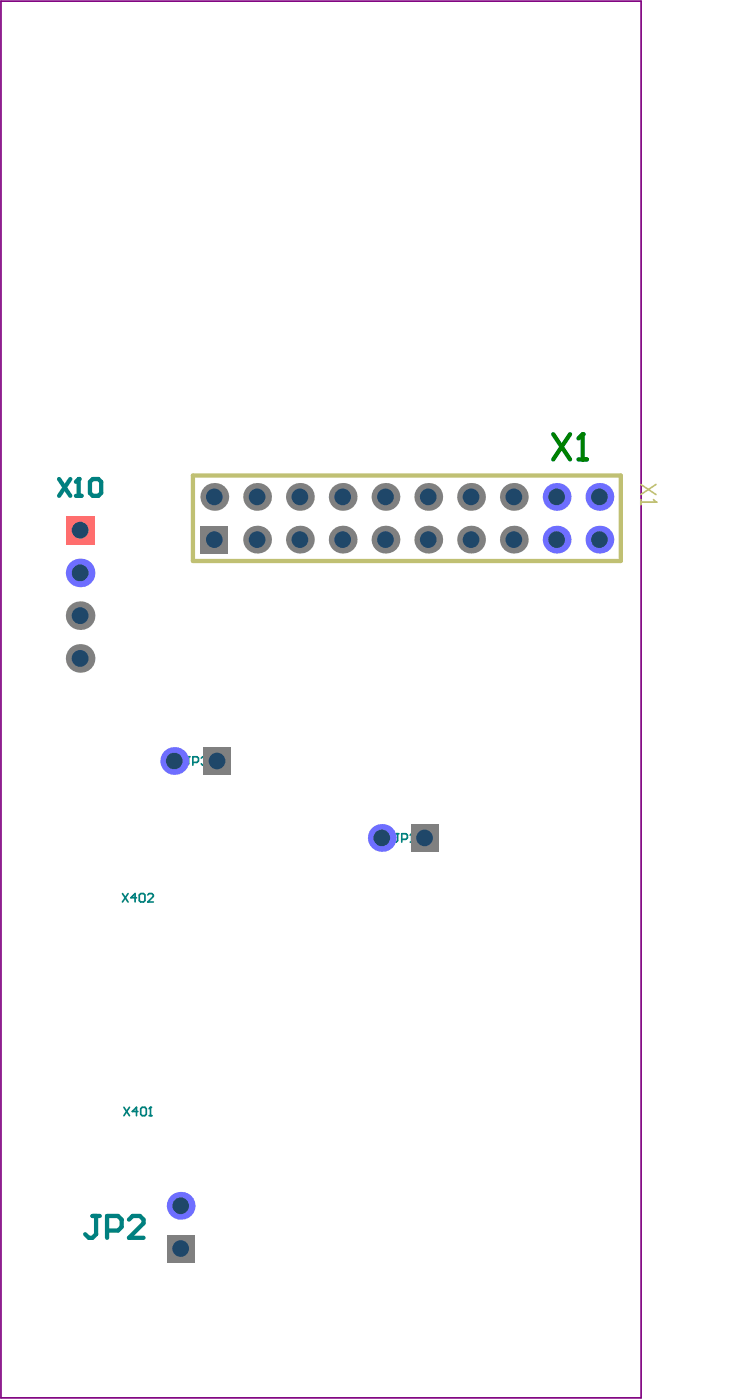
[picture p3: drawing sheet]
<svg xmlns="http://www.w3.org/2000/svg" width="148mm" height="277mm" viewBox="0 0 148 277" stroke-linecap="round" stroke-linejoin="round" font-family="sans-serif">
<path d="M109.3 85.9l3.3 5M112.6 85.9l-3.3 5M114.3 90.9h1.7M115.1 85.9v5" fill="none" stroke="#008000" stroke-width=".85"/>
<circle cx="115.1" cy="85.9" r=".42" fill="#008000"/>
<path d="M115.1 85.9l-.8 .8" fill="none" stroke="#008000" stroke-width=".85"/>
<path d="M24.5 219l1.1 1.7M25.6 219l-1.1 1.7M27.2 219.9h-1.1l.9-.9v1.7M27.8 219.3l.3-.3h.5l.3 .3v1.1l-.3 .3h-.5l-.3-.3zM29.7 219v1.7M29.5 220.7h.5" fill="none" stroke="#008080" stroke-width=".33"/>
<circle cx="29.7" cy="219" r=".17" fill="#008080"/>
<path d="M37 149.7h.6M37.3 149.7v1.4l-.3 .3h-.3l-.3-.3M38.1 150.8h.8l.3-.3v-.5l-.3-.3h-.8v1.7M39.8 150l.3-.3h.5l.3 .3v.3M24.2 176.8l1.1 1.6M25.3 176.8l-1.1 1.6M27 177.6h-1.1l.8-.8v1.6M27.8 176.8h.6l.2 .2v1.1l-.2 .3h-.6l-.3-.3v-1.1zM29.2 177l.3-.2h.5l.3 .2v.3l-1.1 1.1h1.1M29.7 219l-.2 .3" fill="none" stroke="#008080" stroke-width=".33"/>
<circle cx="40.9" cy="150.3" r=".17" fill="#008080"/>
<path d="M40.3 150.5h.3M40.6 150.5l.3 .3v.3l-.3 .3h-.5l-.3-.3M40.9 150.3l-.3 .2M78.3 164.9h.5M78.6 164.9v1.4l-.3 .3h-.3l-.3-.3M79.4 166h.8l.3-.3v-.5l-.3-.3h-.8v1.7M81.1 166.6h.5M81.3 164.9v1.7" fill="none" stroke="#008080" stroke-width=".33"/>
<path d="M18.3 240.5h1.4M19 240.5v3.6l-.7 .8h-.7l-.8-.8M21.2 243.4h2.1l.7-.7v-1.5l-.7-.7h-2.1v4.4M25.5 241.2l.7-.7h1.4l.8 .7v.8l-2.9 2.9h2.9" fill="none" stroke="#008080" stroke-width=".85"/>
<circle cx="81.3" cy="164.9" r=".17" fill="#008080"/>
<path d="M81.3 164.9l-.2 .3" fill="none" stroke="#008080" stroke-width=".33"/>
<path d="M11.7 94.8l2.2 3.3M13.9 94.8l-2.2 3.3M15 98.1h1.1M15.6 94.8v3.3" fill="none" stroke="#008080" stroke-width=".85"/>
<circle cx="15.6" cy="94.8" r=".42" fill="#008080"/>
<path d="M15.6 94.8l-.6 .5M17.8 95.3l.5-.5h1.1l.6 .5v2.2l-.6 .6h-1.1l-.5-.6z" fill="none" stroke="#008080" stroke-width=".85"/>
<path d="M.2 .2h126.5v276.3h-126.5z" fill="none" stroke="#800080" stroke-width=".33"/>
<path d="M38.1 94.1h84.6v16.9h-84.6z" fill="none" stroke="#c0c073" stroke-width=".85"/>
<path d="M126.6 95.8l3 2M126.6 98.8v1M126.6 99.3h3M129.6 95.8l-3 2" fill="none" stroke="#c0c073" stroke-width=".33"/>
<circle cx="129.6" cy="99.3" r=".17" fill="#c0c073"/>
<path d="M129.1 98.8l.5 .5" fill="none" stroke="#c0c073" stroke-width=".33"/>
<circle cx="35.7" cy="238.5" r="2.75" fill="#6e6eff"/>
<circle cx="35.7" cy="238.5" r="1.65" fill="#1f4769"/>
<path d="M33 244.2h5.5v5.5h-5.5z" fill-rule="evenodd" fill="#808080"/>
<circle cx="35.7" cy="247" r="1.65" fill="#1f4769"/>
<circle cx="15.8" cy="121.8" r="2.83" fill="#808080"/>
<circle cx="15.8" cy="121.8" r="1.67" fill="#1f4769"/>
<circle cx="15.8" cy="130.2" r="2.83" fill="#808080"/>
<circle cx="15.8" cy="130.2" r="1.67" fill="#1f4769"/>
<circle cx="75.4" cy="165.7" r="2.75" fill="#6e6eff"/>
<circle cx="75.4" cy="165.8" r="1.65" fill="#1f4769"/>
<path d="M81.2 163h5.4v5.5h-5.4z" fill-rule="evenodd" fill="#808080"/>
<circle cx="83.9" cy="165.8" r="1.65" fill="#1f4769"/>
<circle cx="34.4" cy="150.5" r="2.75" fill="#6e6eff"/>
<circle cx="34.4" cy="150.5" r="1.65" fill="#1f4769"/>
<path d="M40.1 147.8h5.5v5.5h-5.5z" fill-rule="evenodd" fill="#808080"/>
<circle cx="42.9" cy="150.5" r="1.65" fill="#1f4769"/>
<circle cx="15.8" cy="113.3" r="2.83" fill="#6e6eff"/>
<circle cx="15.8" cy="113.3" r="1.67" fill="#1f4769"/>
<path d="M13 102h5.7v5.7h-5.7z" fill-rule="evenodd" fill="#ff6e6e"/>
<circle cx="15.8" cy="104.9" r="1.67" fill="#1f4769"/>
<circle cx="50.8" cy="98.3" r="2.75" fill="#808080"/>
<circle cx="50.8" cy="98.3" r="1.65" fill="#1f4769"/>
<circle cx="42.4" cy="98.3" r="2.75" fill="#808080"/>
<circle cx="42.4" cy="98.3" r="1.65" fill="#1f4769"/>
<circle cx="50.8" cy="106.7" r="2.75" fill="#808080"/>
<circle cx="50.8" cy="106.7" r="1.65" fill="#1f4769"/>
<path d="M39.6 104h5.5v5.5h-5.5z" fill-rule="evenodd" fill="#808080"/>
<circle cx="42.4" cy="106.7" r="1.65" fill="#1f4769"/>
<circle cx="59.3" cy="106.7" r="2.75" fill="#808080"/>
<circle cx="59.3" cy="106.7" r="1.65" fill="#1f4769"/>
<circle cx="59.3" cy="98.3" r="2.75" fill="#808080"/>
<circle cx="59.3" cy="98.3" r="1.65" fill="#1f4769"/>
<circle cx="67.7" cy="106.7" r="2.75" fill="#808080"/>
<circle cx="67.7" cy="106.7" r="1.65" fill="#1f4769"/>
<circle cx="76.2" cy="106.7" r="2.75" fill="#808080"/>
<circle cx="76.2" cy="106.7" r="1.65" fill="#1f4769"/>
<circle cx="84.6" cy="106.7" r="2.75" fill="#808080"/>
<circle cx="84.6" cy="106.7" r="1.65" fill="#1f4769"/>
<circle cx="93.1" cy="106.7" r="2.75" fill="#808080"/>
<circle cx="93.1" cy="106.7" r="1.65" fill="#1f4769"/>
<circle cx="101.5" cy="106.7" r="2.75" fill="#808080"/>
<circle cx="101.5" cy="106.7" r="1.65" fill="#1f4769"/>
<circle cx="110" cy="106.7" r="2.75" fill="#6e6eff"/>
<circle cx="110" cy="106.7" r="1.65" fill="#1f4769"/>
<circle cx="118.5" cy="106.7" r="2.75" fill="#6e6eff"/>
<circle cx="118.5" cy="106.7" r="1.65" fill="#1f4769"/>
<circle cx="67.7" cy="98.3" r="2.75" fill="#808080"/>
<circle cx="67.7" cy="98.3" r="1.65" fill="#1f4769"/>
<circle cx="76.2" cy="98.3" r="2.75" fill="#808080"/>
<circle cx="76.2" cy="98.3" r="1.65" fill="#1f4769"/>
<circle cx="84.6" cy="98.3" r="2.75" fill="#808080"/>
<circle cx="84.6" cy="98.3" r="1.65" fill="#1f4769"/>
<circle cx="93.1" cy="98.3" r="2.75" fill="#808080"/>
<circle cx="93.1" cy="98.3" r="1.65" fill="#1f4769"/>
<circle cx="101.5" cy="98.3" r="2.75" fill="#808080"/>
<circle cx="101.5" cy="98.3" r="1.65" fill="#1f4769"/>
<circle cx="110" cy="98.3" r="2.75" fill="#6e6eff"/>
<circle cx="110" cy="98.3" r="1.65" fill="#1f4769"/>
<circle cx="118.5" cy="98.3" r="2.75" fill="#6e6eff"/>
<circle cx="118.5" cy="98.3" r="1.65" fill="#1f4769"/>
</svg>
